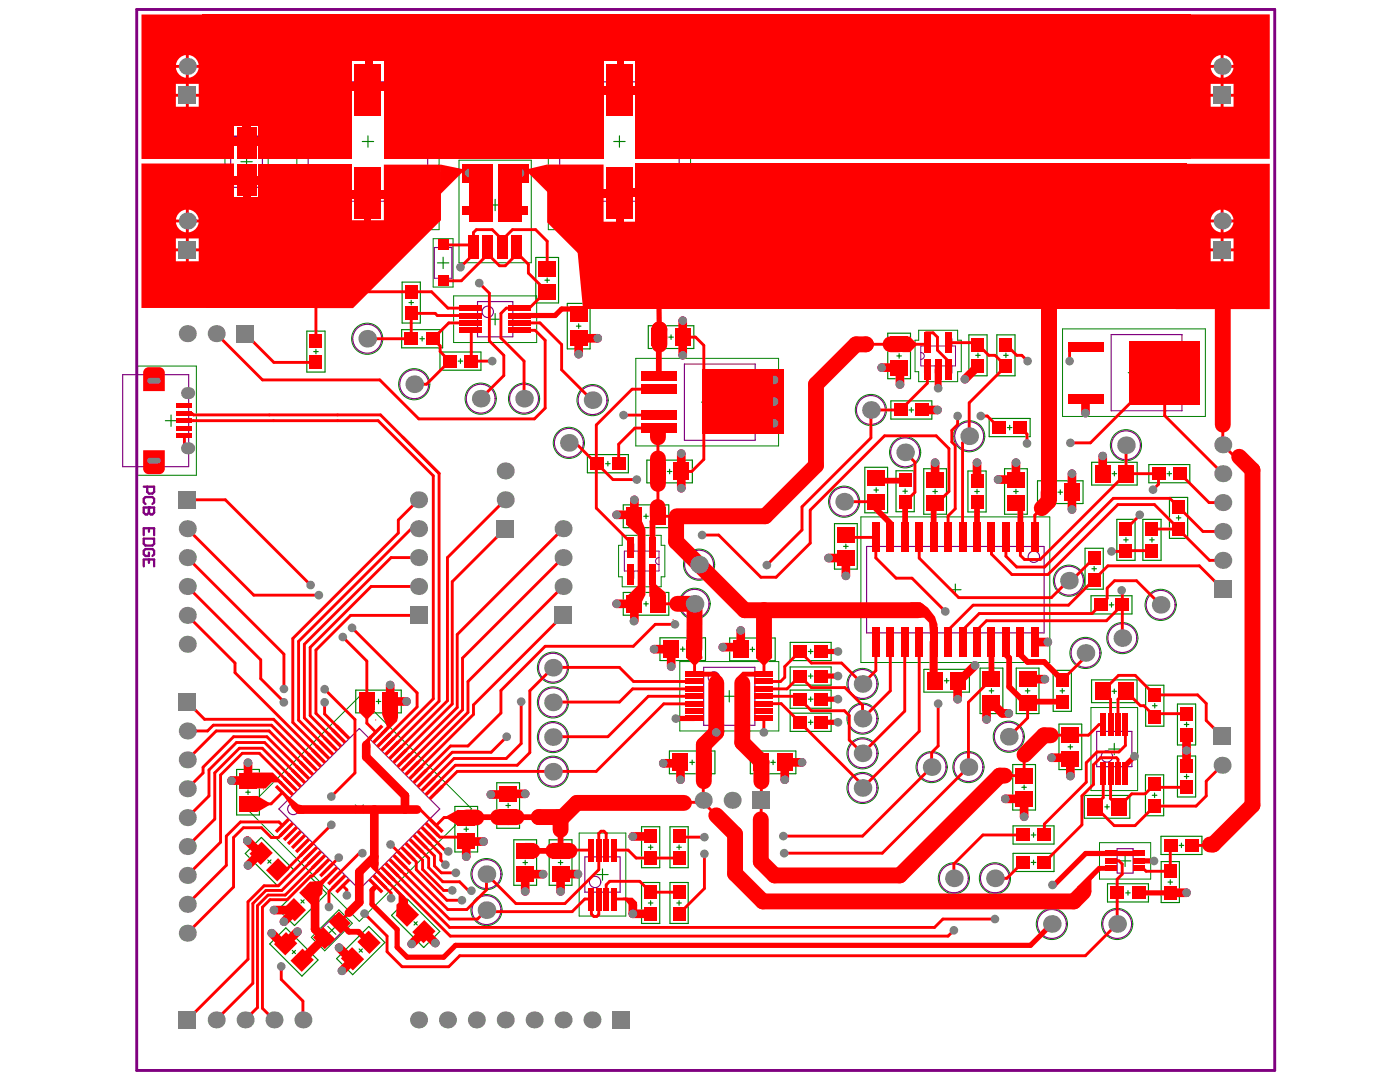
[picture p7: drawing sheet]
<svg xmlns="http://www.w3.org/2000/svg" width="279mm" height="216mm" viewBox="0 0 279 216" stroke-linecap="round" stroke-linejoin="round" font-family="sans-serif">
<g fill="none" stroke="#008000" stroke-width=".23">
<path d="M48.1 32.3h2.2M49.2 31.1v2.3M72.3 28.2h2.3M73.4 27.1v2.3M98.8 39.8v2.2M122.5 28.2h2.3M123.6 27.1v2.3M80.3 56.3h3.6v8.2h-3.6zM82.1 59.9v.9M87.3 52.5h2.3M88.4 51.3v2.3M97.7 40.9h2.3"/>
<path d="M106.9 51.4h4.6v9.1h-4.6zM108.7 55.9h1M109.2 55.5v.9M61.2 66.1h3.7v8.1h-3.7zM62.6 70.2h.9M63.1 69.7v.9M72.1 67.6h2.3M73.3 66.5v2.2M80.2 65.8h8.1v3.6h-8.1zM81.5 76.7h2.3M81.6 60.4h.9M82.7 75.5v2.3"/>
<path d="M83.8 67.6h.9M84.2 67.1v.9M87.8 70.2h8.2v3.7h-8.2zM91.4 72.1h.9M91.9 71.6v.9M94.8 79.6h2.3M95.9 78.4v2.3M97.7 63.7h2.3M98.8 62.6v2.2M103.5 79.6h2.2M104.6 78.4v2.3M113.2 60.5h4.6v9.1h-4.6z"/>
<path d="M115 65.1h.9M115.5 64.6v.9M117.1 79.8h2.3M118.3 78.7v2.3M129.4 65h9.1v4.5h-9.1zM133.5 67.3h.9M133.9 66.8v.9M141.1 79.1v2.3M177.2 66.5h4.5v9.1h-4.5zM177.8 80h8.2v3.6h-8.2zM179 71h.9M179.4 70.6v.9"/>
<path d="M193.4 66.8h3.6v8.2h-3.6zM194.7 70.9h.9M195.2 70.4v1M198.9 66.8h3.7v8.2h-3.7zM200.3 70.9h.9M200.8 70.4v1M225.2 74.4h2.2M226.3 73.2v2.3M33 83.9h2.3M34.1 82.8v2.3M112.4 88.4h2.3M113.5 87.2v2.3"/>
<path d="M117.2 90.7h8.2v3.6h-8.2zM120.9 92.5h.9M121.3 92.1v.9M129.1 91.8h9.1v4.5h-9.1zM133.2 94.1h.9M133.6 93.6v.9M140 80.2h2.3M168.5 99v2.2M172.6 93.2h4.5v9.1h-4.5zM172.7 81.8h2.2M173.8 80.7v2.2M174.4 97.8h.9"/>
<path d="M174.9 97.3v.9M178.8 93.9h3.7v8.2h-3.7zM179.5 90.3h2.3M180.2 98h.9M180.6 89.1v2.3M180.6 97.6v.9M181.4 81.8h.9M181.9 81.4v.9M184.3 93.5h4.6v9.1h-4.6zM186.2 98.1h.9M186.6 97.6v.9M192.3 87h2.3"/>
<path d="M193.2 94h3.6v8.2h-3.6zM193.4 85.9v2.3M194.5 98.1h.9M195 97.6v.9M197.4 83.5h8.2v3.6h-8.2zM200.5 93.5h4.5v9.1h-4.5zM201 85.3h1M201.5 84.9v.9M202.3 98.1h.9M202.8 97.6v.9M207.1 95.9h9v4.6h-9zM211.1 98.2h1"/>
<path d="M211.6 97.8v.9M217.9 92.2h9v4.6h-9zM221.9 94.5h1M222.4 94.1v.9M223.6 88.8h2.2M224.7 87.7v2.3M229.3 92.7h8.1v3.6h-8.1zM232.9 94.5h.9M233.4 94.1v.9M233.4 99.3h3.6v8.1h-3.6zM124.4 100.7h9.1v4.6h-9.1zM124.4 118.2h9.1v4.6h-9.1z"/>
<path d="M128.5 103h.9M128.9 102.6v.9M138.4 112.7h2.3M138.6 119.4v2.2M139.5 111.5v2.3M166.5 104.5h4.6v9.1h-4.6zM167.3 100.1h2.3M168.4 109h.9M168.8 108.6v.9M189.5 117.7h2.3M190.7 116.5v2.3M212.2 115.9h2.3"/>
<path d="M213.3 114.7v2.3M216.5 109.4h3.7v8.2h-3.7zM217.7 118.9h8.2v3.6h-8.2zM217.9 113.5h.9M218.4 113v.9M222.9 103.6h3.6v8.2h-3.6zM224.3 107.7h.9M224.7 107.3v.9M228.1 103.6h3.6v8.2h-3.6zM229.4 107.7h1M229.9 107.3v.9M231.6 119.6v2.2"/>
<path d="M234.8 103.3h.9M235.2 102.9v.9M71 137.7h9.1v4.5h-9.1zM75.1 140h.9M75.5 139.5v.9M109.2 133.2h2.3M110.4 132.1v2.3M110.4 139v2.3M128.5 120.5h.9M128.9 120v.9M131.7 127.3h9.1v4.5h-9.1zM135.8 129.5h.9"/>
<path d="M136.3 129.1v.9M137.5 120.5h2.3M144.4 138.9h2.3M145.5 137.8v2.3M145.6 127.3h9.1v4.5h-9.1zM149.7 129.6h.9M150.2 129.1v.9M157.7 128.2h8.2v3.6h-8.2zM157.7 133.1h8.2v3.6h-8.2zM157.7 137.7h8.2v3.6h-8.2zM161.3 139.5h.9M161.3 134.9h.9"/>
<path d="M161.3 130h.9M161.8 129.5v1M161.8 134.4v1M161.8 139.1v.9M171 136.5h2.3M172.1 135.3v2.3M184.4 133.6h9.1v4.5h-9.1zM188.5 135.8h.9M188.9 135.4v.9M195.6 133.3h4.5v9.1h-4.5zM197.4 137.9h.9M197.9 137.4v.9"/>
<path d="M202.8 133.3h4.6v9.1h-4.6zM204.6 137.9h.9M205.1 137.4v.9M210.2 133.8h3.6v8.1h-3.6zM211.5 137.9h1M212 137.4v.9M215.5 130.3h2.3M216.6 129.2v2.2M217.8 135.7h9.1v4.5h-9.1zM221.4 120.7h.9M221.8 120.2v.9M221.9 137.9h.9"/>
<path d="M222.4 137.5v.9M222.8 127.3h2.3M224 126.2v2.3M228.6 136.7h3.7v8.2h-3.7zM230.5 120.7h2.3M47.2 153.5h4.6v9.1h-4.6zM49 158.1h.9M49.5 157.6v.9M99.1 156.2h4.6v9.1h-4.6zM109.2 154h2.3M109.2 147.1h2.3M109.2 140.2h2.3"/>
<path d="M110.4 145.9v2.3M110.4 152.9v2.2M133.6 149.9h9.1v4.5h-9.1zM137.7 152.1h.9M138.1 151.7v.9M149.7 149.9h9.1v4.5h-9.1zM153.8 152.1h.9M154.3 151.7v.9M157.7 142.3h8.2v3.6h-8.2zM161.3 144.1h.9M161.8 143.7v.9M171 157.2h2.3"/>
<path d="M171 150.3h2.3M171 143.4h2.3M172.1 142.3v2.2M172.1 149.2v2.2M172.1 156.1v2.3M184.8 153.1h2.3M185.9 151.9v2.3M192.1 153.1h2.3M193.3 151.9v2.3M200.2 147h2.3M201.3 145.9v2.2M202.1 152.6h4.6v9h-4.6z"/>
<path d="M203.9 157.1h.9M204.4 156.6v.9M211.3 144.5h4.6v9.1h-4.6zM213.2 149h.9M213.6 148.6v.9M216.4 158.7h9.1v4.6h-9.1zM221.2 149.5h2.3M222.4 148.3v2.3M228.6 154.6h3.6v8.2h-3.6zM230 158.7h.9M230 140.8h.9M230.4 158.2v.9"/>
<path d="M230.5 140.4v.9M235 140.5h3.6v8.2h-3.6zM235 150.9h3.6v8.1h-3.6zM236.3 154.9h1M236.3 144.6h1M236.8 144.1v.9M236.8 154.5v.9M48.9 170.3l3.3-3.2 6.4 6.4-3.2 3.2zM53.4 171.6l.7 .6M54.1 171.6l-.7 .6M60.1 179.5l.6 .7M60.7 179.5l-.6 .7"/>
<path d="M70.9 160.6l1.6 1.6M72.5 160.6l-1.6 1.6M90.8 160.9h4.5v9.1h-4.5zM92.6 165.5h.9M93 165v.9M96 174.4h2.2M97.1 173.3v2.3M101 160.7h.9M101.4 160.3v.9M102.5 167.6h4.6v9h-4.6zM104.4 172.1h.9M104.8 171.7v.9"/>
<path d="M109.6 167.6h4.5v9h-4.5zM111.4 172.1h.9M111.9 171.7v.9M119.1 174.5h2.3M120.2 173.4v2.2M128 165h3.7v8.1h-3.7zM128 176.1h3.7v8.2h-3.7zM129.4 169.1h.9M129.8 168.6v.9M129.8 179.7v.9M133.7 165h3.6v8.1h-3.6zM133.7 176.1h3.6v8.2h-3.6z"/>
<path d="M135.1 169.1h.9M135.5 168.6v.9M135.5 179.7v.9M189.2 175.3h2.3M190.4 174.1v2.3M197.4 175.3h2.3M198.6 174.1v2.3M202.2 164.8h8.2v3.6h-8.2zM202.2 170.3h8.2v3.6h-8.2zM205.8 172.1h.9M205.8 166.6h.9M206.3 166.2v.9"/>
<path d="M206.3 171.6v.9M220.5 161h.9M220.9 160.5v1M221 176.3h8.2v3.7h-8.2zM223.4 171.8h2.3M224.5 170.6v2.3M224.7 178.2h.9M225.1 177.7v.9M231.7 166.9h8.2v3.6h-8.2zM231.7 171.9h3.7v8.2h-3.7zM233.1 176h.9M233.6 175.6v.9"/>
<path d="M235.3 168.7h.9M235.8 168.2v.9M53.8 188.4l3.2-3.3 6.5 6.5-3.2 3.2zM55.6 181.5l6.4-6.4 3.2 3.2-6.4 6.4zM58.3 189.6l.7 .7M59 189.6l-.7 .7M65.4 184.8l1.6 1.6M67 184.8l-1.6 1.6M67.2 191.3l6.4-6.4 3.2 3.2-6.4 6.4zM71.7 189.3l.6 .7M72.3 189.3l-.6 .7M78.1 182.6l3.2-3.2 6.5 6.5-3.2 3.2z"/>
<path d="M82.6 183.9l.7 .7M83.3 183.9l-.7 .7M96 181.6h2.2M97.1 180.5v2.2M129.4 180.2h.9M135.1 180.2h.9M208.8 184.4h2.3M209.9 183.2v2.3M221.8 184.4h2.3M223 183.2v2.3"/>
</g>
<g fill="none" stroke="#008000" stroke-width=".2">
<path d="M59.2 10.6h28.4v35.2h-28.4zM109.4 10.6h28.4v35.2h-28.4zM44.9 24.2h8.6v16.1h-8.6zM91.6 32h14.4v20.4h-14.4zM86.4 47.6h4v9.7h-4zM90.5 59h16.6v9.3h-16.6zM27.4 73h11.8v21.8h-11.8zM126.9 71.5h28.5v17.5h-28.5zM183.3 65.9h7.8v2h.7v6.3h-.7v2h-7.8v-2h-.7v-6.3h.7zM212.1 65.6h28.5v17.5h-28.5zM124.2 106.8h7.8v2h.7v6.3h-.7v2h-7.8v-2h-.8v-6.3h.8zM171.8 103.1h37.7v29.1h-37.7z"/>
<path d="M135.7 132h19.7v13.9h-19.7zM217.7 141.2h9.3v16.6h-9.3zM49.3 161.4l22.4-22.4 22.4 22.4-22.4 22.4zM115.6 166.2h9.3v16.6h-9.3zM219.4 168.1h10.2v7.3h-10.2zM62.1 187l5.5-5.5 2.7 2.7-5.5 5.5z"/>
<circle cx="73.3" cy="67.6" r="3.1"/>
<circle cx="82.7" cy="76.7" r="3.1"/>
<circle cx="95.9" cy="79.6" r="3.1"/>
<circle cx="104.6" cy="79.6" r="3.1"/>
<circle cx="118.3" cy="79.8" r="3.1"/>
<circle cx="113.5" cy="88.4" r="3.1"/>
<circle cx="173.8" cy="81.8" r="3.1"/>
<circle cx="180.6" cy="90.3" r="3.1"/>
<circle cx="193.4" cy="87" r="3.1"/>
<circle cx="224.7" cy="88.8" r="3.1"/>
<circle cx="139.5" cy="112.7" r="3.1"/>
<circle cx="168.5" cy="100.1" r="3.1"/>
<circle cx="213.3" cy="115.9" r="3.1"/>
<circle cx="110.4" cy="133.2" r="3.1"/>
<circle cx="138.6" cy="120.5" r="3.1"/>
<circle cx="172.1" cy="136.5" r="3.1"/>
<circle cx="216.6" cy="130.3" r="3.1"/>
<circle cx="224" cy="127.3" r="3.1"/>
<circle cx="231.6" cy="120.7" r="3.1"/>
<circle cx="110.4" cy="140.2" r="3.1"/>
<circle cx="110.4" cy="154" r="3.1"/>
<circle cx="110.4" cy="147.1" r="3.1"/>
<circle cx="172.1" cy="150.3" r="3.1"/>
<circle cx="172.1" cy="157.2" r="3.1"/>
<circle cx="172.1" cy="143.4" r="3.1"/>
<circle cx="185.9" cy="153.1" r="3.1"/>
<circle cx="193.3" cy="153.1" r="3.1"/>
<circle cx="201.3" cy="147" r="3.1"/>
<circle cx="97.1" cy="174.4" r="3.1"/>
<circle cx="190.4" cy="175.3" r="3.1"/>
<circle cx="198.6" cy="175.3" r="3.1"/>
<circle cx="97.1" cy="181.6" r="3.1"/>
<circle cx="209.9" cy="184.4" r="3.1"/>
<circle cx="223" cy="184.4" r="3.1"/>
</g>
<path d="M183.8 69h6.9v4h-6.9zM184.5 73v1.4h1.1v-1.4M184.5 69v-1.4h1.1v1.4M186.7 73v1.4h1.1v-1.4M188.8 73v1.4h1.2v-1.4M188.8 69v-1.4h1.2v1.4M124.6 110h6.9v3.9h-6.9zM125.3 110v-1.4h1.2v1.4M125.3 113.9v1.5h1.2v-1.5M127.5 110v-1.4h1.1v1.4M129.6 110v-1.4h1.2v1.4M129.6 113.9v1.5h1.2v-1.5" fill="none" stroke="#800080" stroke-width=".2"/>
<g fill="none" stroke="#800080" stroke-width=".23">
<path d="M61.5 16.3h23.9v19.2l-4.7 4.7h-14.6l-4.6-4.7zM111.7 16.3h23.8v19.2l-4.6 4.7h-14.6l-4.6-4.7zM46 27.2h6.4v10.2h-6.4zM86.7 49.4h3.5v6.1h-3.5zM24.5 74.8h13.2v18.3h-13.2zM95.3 60.2h7v7h-7zM136.6 72.6h14.1v15.2h-14.1zM221.8 66.8h14.1v15.2h-14.1zM172.9 109h35.5v17.3h-35.5zM140.4 133.1h10.3v11.6h-10.3zM218.9 145.9h7v7.1h-7zM55.6 161.4l16.1-16 16.1 16-16.1 16.1z"/>
<path d="M116.7 171h7.1v7h-7.1zM222.9 169.3h3.2v4.9h-3.2zM63.3 186.2l3.5-3.5 2.4 2.3-3.6 3.6z"/>
</g>
<path d="M46 27.2h6.4v1.3h-6.4z" fill-rule="evenodd" fill="#800080"/>
<path d="M183.8 70.3a.69 .69 0 0 1 .7 .7 .69 .69 0 0 1-.7 .7M131.5 111.3a.69 .69 0 0 0-.7 .7 .69 .69 0 0 0 .7 .6" fill="none" stroke="#800080" stroke-width=".2"/>
<g fill="none" stroke="#800080" stroke-width=".23">
<path d="M27.4 70.3v27.3"/>
<circle cx="73.3" cy="67.6" r="2.88"/>
<circle cx="82.7" cy="76.7" r="2.88"/>
<circle cx="95.9" cy="79.6" r="2.88"/>
<circle cx="97.3" cy="62.2" r="1.14"/>
<circle cx="104.6" cy="79.6" r="2.88"/>
<circle cx="118.3" cy="79.8" r="2.88"/>
<circle cx="113.5" cy="88.4" r="2.88"/>
<circle cx="173.8" cy="81.8" r="2.88"/>
<circle cx="180.6" cy="90.3" r="2.88"/>
<circle cx="193.4" cy="87" r="2.88"/>
<circle cx="224.7" cy="88.8" r="2.88"/>
<circle cx="139.5" cy="112.7" r="2.88"/>
<circle cx="168.5" cy="100.1" r="2.88"/>
<circle cx="206.3" cy="111.1" r="1.14"/>
<circle cx="213.3" cy="115.9" r="2.88"/>
<circle cx="110.4" cy="133.2" r="2.88"/>
<circle cx="138.6" cy="120.5" r="2.88"/>
<circle cx="142.5" cy="135.2" r="1.14"/>
<circle cx="172.1" cy="136.5" r="2.88"/>
<circle cx="216.6" cy="130.3" r="2.88"/>
<circle cx="224" cy="127.3" r="2.88"/>
<circle cx="231.6" cy="120.7" r="2.88"/>
<circle cx="110.4" cy="140.2" r="2.88"/>
<circle cx="110.4" cy="154" r="2.88"/>
<circle cx="110.4" cy="147.1" r="2.88"/>
<circle cx="172.1" cy="150.3" r="2.88"/>
<circle cx="172.1" cy="143.4" r="2.88"/>
<circle cx="172.1" cy="157.2" r="2.88"/>
<circle cx="185.9" cy="153.1" r="2.88"/>
<circle cx="193.3" cy="153.1" r="2.88"/>
<circle cx="201.3" cy="147" r="2.88"/>
<circle cx="220.9" cy="150.9" r="1.14"/>
<circle cx="58.5" cy="161.4" r="1.14"/>
<circle cx="97.1" cy="174.4" r="2.88"/>
<circle cx="118.8" cy="176" r="1.14"/>
<circle cx="190.4" cy="175.3" r="2.88"/>
<circle cx="198.6" cy="175.3" r="2.88"/>
<circle cx="97.1" cy="181.6" r="2.88"/>
<circle cx="209.9" cy="184.4" r="2.88"/>
<circle cx="223" cy="184.4" r="2.88"/>
</g>
<path d="M27.3 1.9h227.1v211.7h-227.1z" fill="none" stroke="#800080" stroke-width=".58"/>
<path d="M28.7 97.1h2.1v1l-.4 .4h-.7l-.3-.4v-1M29 100.6l-.3-.4v-.7l.3-.3h1.4l.4 .3v.7l-.4 .4M29.7 101.3v1l-.3 .3h-.4l-.3-.3v-1h2.1" fill="none" stroke="#800080" stroke-width=".46"/>
<circle cx="29.7" cy="101.3" r=".23" fill="#800080"/>
<path d="M28.7 106.8v-1.4h2.1v1.4M28.7 107.5h2.1v1l-.4 .4h-1.4l-.3-.4zM28.7 113v-1.4h2.1v1.4M29.7 101.3v1l.4 .3h.3l.4-.3v-1M29.7 105.4v.7M29.7 110.2v.7h-.7l-.3-.3v-.7l.3-.3h1.4l.4 .3v.7l-.4 .3M29.7 111.6v.7" fill="none" stroke="#800080" stroke-width=".46"/>
<g fill="#f00">
<path d="M103.1 32.8h2.4v3.8h-2.4z"/>
<path d="M56.7 158.9h1l1.8 1.6 .7 .2 .5 1.7h-1.3l-1.1-1.1z"/>
<path d="M61.9 175.9l2-.1 1.2-1 .3 .6-1 1.2-.1 1.7-.8 .8-2.4-2.4z"/>
<path d="M71.6 140.4l3.2 1v.7l-1.4 1.3h-.4l-1.4-1.3z"/>
<path d="M72.5 148.2l1.3-1.4 .6 .4-.6 .7 .1 1.2-.1 .3-1.3 .1z"/>
<path d="M76.3 141l.6-.6h2.5v2.7l-.2 .8-1.9 2-1.4 .5 1.3-1.5-.9-2.3z"/>
<path d="M103.3 41.2h2.2v1.7h-2.2z"/>
<path d="M73.8 171.7h.8l.3-.2 .6 .5v1.5l.3 .4-.5 .4-.9-.8-.6-.7z"/>
<path d="M88.6 163.1l2.8-1.5 .8 .1-.4 .4v2.6h-.5l-2-1.3z"/>
<path d="M92.2 32.8h2.3v3.8h-2.3z"/>
<path d="M147.2 135l1-1h4l.3 1z"/>
<path d="M139.9 134h3l1.3 1.2h-2l-.2-.2h-2.3z"/>
<path d="M150.9 130.9l3.2-.4v.8l-1.4 1.4h-.5l-1.3-1.3z"/>
<path d="M50.3 158.8h1.1l2.2 1.4 .1 .5-2.2 1.3h-1z"/>
<path d="M50.4 154.2h4.1l1.9 1.9-.7 .2-.2-.2h-1.3l-1.2 1.2h-2.6z"/>
<path d="M78.6 176.8l2.8 2.7v2.1l-1.1 1.2h-1.2v-2.3l.4-.4v-1.5l-.9-1z"/>
<path d="M92.2 41.2h2.3v1.7h-2.3z"/>
<path d="M124.3 179.1h1.9l.9 .9v.8l-1.6-.3z"/>
<path d="M129.6 114.7l1.3-.6v2.5l2 1.7v1.8l-3.3-1.1z"/>
<path d="M180.6 121.3l1.2-1.1h1.9a6 6 0 0 1 3.4 6.4h-1.5l-.2-2.4-1-.9h-1.9z"/>
<path d="M179.9 67.2h1.6l1.4 1.3v.5l-1.3 1.3h-1.5z"/>
<path d="M216.1 176.6l1.8-1.7 .5 .1-.6 .5v2.5h-1.6v-1.2z"/>
<path d="M214.9 177l4.3-4.2h2.8l-.3 1h-2.1l-3.9 3.9z"/>
<path d="M28.6 89.8h4.3v3.7a1.08 1.08 0 0 1-1.1 1.1h-2.1a1.08 1.08 0 0 1-1.1-1.1z"/>
<path d="M28.7 73.8l.8-.5h2.3a1.08 1.08 0 0 1 1.1 1.1v3.6h-4.3v-3.8z"/>
<path d="M88 32.9l4.2 .8 .4 .4-5 5v2.7z"/>
<path d="M105.5 33.7l3.7-.9 2 7.4-5.7-5.7z"/>
<path d="M125.2 102.4l3 1.7 .6 1.5v13.1l-1.5 3.1-2.2-1v-1.8l2.2-2.1v-10.1l-2.3-2.1z"/>
<path d="M137 130.9l3.2 .1v.4l-1.3 1.3h-.6l-1.3-1.4z"/>
<path d="M63.1 43.9h13.5v-11h11.4v11l-17.5 17.6h-7.4z"/>
<path d="M115.3 50.1l12.4 11.6h-11.3z"/>
<path d="M118.1 44.2h22.5v17.5h-14.1l-8.4-8.4z"/>
<path d="M109.2 32.8h11.3v22.8l-11.3-11.2z"/>
<path d="M234.7 32.7h18.7v29h-18.7zM244.2 41.8v2h2a2.21 2.21 0 0 0-2-2zM242.3 42.5l-.4 .4-.3 .9h2v-2l-.9 .3zM244.2 44.4v2a2.21 2.21 0 0 0 2-2zM241.6 44.4a2.21 2.21 0 0 0 2 2v-2zM244.2 47.6v2h2v-2zM241.6 47.6v2h2v-2zM244.2 50.1v2h2v-2zM241.6 50.1v2h2v-2z"/>
<path d="M234.7 2.9h18.7v28.8h-18.7zM244.2 11v2h2a2.21 2.21 0 0 0-2-2zM242.3 11.6l-.4 .5-.3 .9h2v-2l-.9 .3zM244.2 13.5v2a2.21 2.21 0 0 0 2-2zM241.6 13.5a2.21 2.21 0 0 0 2 2v-2zM244.2 16.7v2h2v-2zM241.6 16.7v2h2v-2zM244.2 19.3v2h2v-2zM241.6 19.3v2h2v-2z"/>
<path d="M28.2 32.6h18.5v7.1h.3v21.8h-18.8zM37.7 41.8v2h1.9a2.21 2.21 0 0 0-1.9-2zM35.8 42.5l-.4 .4-.3 .9h2v-2l-.9 .3zM37.7 44.4v2a2.21 2.21 0 0 0 1.9-2zM35.1 44.4a2.21 2.21 0 0 0 2 2v-2zM37.7 47.6v2h2v-2zM35.1 47.6v2h2v-2zM37.7 50.1v2h2v-2zM35.1 50.1v2h2v-2z"/>
<path d="M28.2 2.9h18.8v21.9h-.3v6.9h-18.5zM37.7 11v2h1.9a2.21 2.21 0 0 0-1.9-2zM35.8 11.6l-.4 .5-.3 .9h2v-2l-.9 .3zM37.7 13.5v2a2.21 2.21 0 0 0 1.9-2zM35.1 13.5a2.21 2.21 0 0 0 2 2v-2zM37.7 16.7v2h2v-2zM35.1 16.7v2h2v-2zM37.7 19.3v2h2v-2zM35.1 19.3v2h2v-2z"/>
</g>
<path d="M36.8 88.7l.7 .7M40.5 153.1v1.1M52.7 176.7h2.9M54.1 167.1h1.5M68.4 176.7l.8 .9v1.1" fill="none" stroke="#f00" stroke-width=".58"/>
<path d="M49.4 167.8h.1M58.7 181.6l.1 .2M62.9 185.4l1.8 1.8" fill="none" stroke="#f00" stroke-width="1.7"/>
<circle cx="67.6" cy="171.1" r=".29" fill="#f00"/>
<path d="M71.5 185.9l2.1 2.1" fill="none" stroke="#f00" stroke-width="1.2"/>
<path d="M73.1 148.6v2.4" fill="none" stroke="#f00" stroke-width="1.7"/>
<path d="M75.8 175.9l2.3 2.3v1M77.9 168.5h.1M80.5 181l.8 .8" fill="none" stroke="#f00" stroke-width=".58"/>
<circle cx="80.7" cy="174.5" r=".29" fill="#f00"/>
<g fill="none" stroke="#f00" stroke-width=".58">
<path d="M63.1 54.8v13.2M68.2 58.2h17.9l3.3 3.3h4.5M88.4 48.9h5.7l.4 .4M95.6 56.5l2.1 2v9.5l2.8 2.9v4l-4.6 4.7M100.3 47.8l-2.1-2h-3.1l-.6 .6v4.3l-2.6 2.6M100.3 47.8v1.5M100.3 47.8l2-2h4.6l2.3 2.3v5.5M103.1 50.4l2.4 2.3v1.8l3.7 3.7h-.3l-3.3 3.3h-4.6l-1 1v4.9l4.6 4.7v7.5M103.1 49.3v1.4l-2.3 2.3h-1.1l-2.3-2.3-5.3 5.3h-3.7M48.9 66.6l5.8 5.7h8.4M93.9 63h-6.6l-.4-.5h-4.8v5.1h-8.8M93.9 65.9l.2 .1v6.1h4.1"/>
<path d="M93.9 64.4h-4.3l-3.2 3.2 1.4 1.4v1.2l1.9 1.9-4.6 4.6h-2.4M103.7 65.9h3.1l2 2v13.5l-2.1 2.2h-23.1l-7.8-7.8h-23.4l-9.3-9.2M103.7 64.4h4.1l4.3 4.3v5.1l5.9 5.9h.4M131.5 77.7h-5.3l-7.2 7.1v16.6l6.9 6.9v1M136.3 67.3h2.5l1.7 1.6v6M173.8 68.7h3.9M184.8 66.4h1.4l.9 .9v2.6l2.3 2.3v1.5M185.1 73.7v2.8l-5.4 5.3h-5.9v5.6l-13.7 13.7v4.7l-7.1 7M185.1 68.4l-.4 .3h-5.3M189.4 68.4h5.4l2.5 2.5h1.3l2.2 2.2-7.4 7.3v6.6l-1.3 1.4v18.8M200.8 68.7l2.1 2.2h1l1.2 1.2M216.7 69.2h-2.7l-.5 .6v2.3"/>
<path d="M231.6 74.4l-14 14h-4M232.4 74.4v8.5l11.6 11.6M36.8 86.9v1.8M36.8 82.5h1.5l.3 .3h37.3l11.7 11.7v45.4l-9.4 9.4M36.8 83.9h38.7l11 11v44.5l-9.1 9.1M37.4 99.7h7.6l17 17M83.5 99.7l-4 4.1v2.6l-21.1 21v16.7l6 6M100.8 99.7l-11.5 11.6v28.5l-10.3 10.3M113.5 88.4h1.4l4.1 4.1M119.2 92.5l3.1 3.2h4.8M124.4 82.8h7.1M131.3 85.4h-4.6l-3.2 3.2v3.9"/>
<path d="M131.3 87.3v4.2M131.3 96.6v4.5M145.5 81.3l-5 5.1v5.3l-2.5 2.4h-2M180.6 90.3l2 1.9v6l-2 2M191.1 83v1.7l-1.1 1.2v2.3l.6 .7v12.6l-1.4 1.4v4.3M195.7 83h1.3l2.3 2.3M202.8 92.3h.1M203.7 85.3l1.3 1.3v1.9M224.7 88.8v.1M224.7 94.5l-17.1 17.1h-3.1l-.9-.8v-3.6M224.7 94.5h6.5v2.1l-1.1 1.1M224.7 88.9v5.6"/>
<path d="M235.5 94.5l5.8 5.8h2.7M244 84.7v4.1l2.4 2.3h.9M37.4 117l14.6 14.7v3.7l4.7 4.7M37.4 111.3l19.3 19.2v7M37.4 105.5l13.2 13.3h13M82.8 104.8l-23.2 23.2v15.7l5.6 5.6M83.5 117h-9.4l-12.2 12.2v13.6l4.9 4.9M83.5 111.3h-5.4l-17.4 17.3v14.6l5.3 5.3M100.8 105.5l-10.5 10.6v24.4l-10.5 10.4M112.4 105.5l-21.2 21.1v14.6l-10.6 10.5M112.4 111.3l-20.1 20v10.3l-10.9 10.9M112.4 117l-19 19v6.1l-11.2 11.2"/>
<path d="M126.3 102.7l.3 .3M131.3 103h3.7M168.8 106.7l.5 .5h5.5v4.1l4 4.1h3.2l6.7 6.6M170.1 100.1h4.8M176.2 100.2l-1.3 1.4M177.7 104.4v2.8M180.6 104.6v2.6M183.4 107.2v4.2l7.9 7.9h18.5l3.7-3.7h.6l4.3-4.3M186.3 100.7l.3-.3h.4l2.4-2.3v-8.6l-2.6-2.5h-10.3l-14.8 14.8v6.6l-6.8 6.8h-3l-8.5-8.4h-3.3M200.8 104.7v6.3l2.1 2.1h5.6l13.7-13.7h11.3l6.6 6.6h3.9M202.8 100.4l.8 .9M207.9 101.4l-1.4 1.4v4.4"/>
<path d="M213.5 116.2v.2M223.8 117.8l.2 .1v9.4M227.5 102.7l-2.8 2.9M229.9 109.9l-8.1 .1M229.9 105.6h5.2M235.1 105.6l6.3 6.2h2.6M235.1 105.6l-4.7-4.9h-7.3l-14 13.9h-7.2l-4-4v-3.4M244 117.6l-4.6-4.7h-18.3l-7.9 7.9h-19l-5 4.9v2.4M37.4 122.8l9.5 9.5v1.9l16.7 16.7M64.8 137.5l6 6.1v10.6l-4.7 4.7M68.4 127.1l4.8 4.8v12.4l1.8 1.8M70.3 125.3l12.9 13v2.8l-6.6 6.6"/>
<path d="M83.5 122.8h-13.5l-6.9 6.9v12.6l4.5 4.6M112.4 122.8l-17.9 17.9v1.9l-11.5 11.5M126.6 123.8l-.1 .1M131.3 120.5h3.9M134.7 124.6h-3.9l-4.4 4.4h-17.6l-8.8 8.8v4.5l-6.6 6.6h-3.5l-3.9 3.9M138.6 129.5v5M138.6 137.5h-12.3l-2.7 2.6-13.2 .1M138.6 136h-12.2l-2.8-2.8h-13.2l-4.7 4.6v12.4l-2.5 2.5h-12.3l-4.7 4.6M138.6 138.9h-9.2l-8.1 8.1-10.9 .1M152.5 129.1v5.4M152.5 129.1h.1M174.8 128.1v5.7l-2.7 2.7-4.1-4.2h-6.1l-2.3-2.3-3 3v2.1l-.8 .9h-3.3"/>
<path d="M177.7 128.1v9.8l-5.6 5.5v-2.7l-3.5-3.5h-6.7l-2.3-2.3-2.5 2.6h-4.6M180.6 128.1v13.8l-8.5 8.4-2.6-2.6v-4.9l-1-1h-6.6l-2.9-2.9h-6.5M183.4 127.5v18.4l-11.3 11.3v-.6l-16.2-16.2h-3.4M186.3 127.5v.6M191.3 135.8h.2M197.9 135.5l-4.6 4.6v13l-17.2 17.1h-19.6M200.8 128.1v2.5M203.6 128.1v2.5M216.6 130.3v.8l-4.6 4.6M224 120.7l-3.2 3.2h-23.9l-1.9 1.8v1.8M231.6 120.7l-4.8-4.8h-4.4l-1.4 1.4v2.1l-3.1 3h-22.5l-3.3 3.3v1.8M37.4 145.9h4l1.2-1.2h11.6l7.8 7.8"/>
<path d="M37.4 151.6l5.7-5.7h10.6l7.5 7.4M37.4 140.1l3.4 3.4h13.8l8.2 8.2M40.5 153.1l6.1-6.1h6.7l7.1 7.1M40.5 154.2l-3.1 3.2M56.4 158.1l-2.3 2.3h-4.6M58 156.5l-6.2-6.2h-3.4l-4.4 4.3v13.5l-6.6 6.6M58.8 155.7l-6.4-6.4h-4.6l-4.9 4.9v9.2l-5.5 5.5M59.6 154.9l-6.8-6.7h-5.6l-5.5 5.4v5.2l-4.3 4.3M64.8 140.1v2.4l3.6 3.6M86 152.8h.1M86 152.8l-2.2 2.1M101.1 147l-3.1 3.1h-7.7l-5.7 5.6"/>
<path d="M104 140v8.4l-3 3h-10.4l-5.2 5.1M138.6 140.4h-6.1l-13.5 13.5h-27.8l-4.2 4.2M140.4 154.4v5.3M152 155.9l-.2 7.6M152.4 143.4v2.7M172.4 150.1v.5M187.2 140.4v8.5l-1.3 1.3v2.9l-13.8 13.7h-15.8M204.5 150.6l-.1 4.2h-3.9M205.3 140l-.2 .2v3.1l-3.8 3.7M220.2 144.6h-.9l-2.1 2.1h-7.5M220.2 154.3v4.9l-1.9 1.8M221.6 154.3v5.1l1.7 1.6 2.6-2.6h2.7l1.8-1.9 .6 .6h5.8"/>
<path d="M221.6 144.6v-5.1l-1.5-1.6 3.1-3.1h3.4l3.9 3.9h8.5l1.7 1.7v3.4l3.2 3.1M223.1 154.3v-2.8l-.3-.3h-3.2l-1.4 1.4v3.9l-2.3 2.3v5.8l-7.5 7.5M224.6 144.6v4.2l-1.3 1.2h-4.4l-2.1 2.2v3.9l-8.4 8.3v2.2M236.8 142.4h-5.8l-.5 .6-2.2-2.2h-.7l-2.9-2.9-1.6 1.6v5.1M243.9 152.7l-3.2 3.2v2.9l-2 2h-8.3l-3.9 3.9h-4.1l-3.8-3.7M52.7 176.7l-3.2 3.2v11.5l-12.1 12.1M54.1 167.1l-1.9-1.9h-3.6l-2 1.9v9.9l-9.2 9.2M56.4 164.7l-.7-.7h-7.7l-2.8 2.8v5.9l-7.8 7.7M57.2 165.5l-1.6 1.6M62 170.3l-6.4 6.4M62.8 171.1l-6.6 6.6h-3.1l-2.6 2.6v15.9l-7.4 7.3M63.6 171.9l-6.7 6.7h-3.4l-2.1 2.1v20.3l-2.5 2.5"/>
<path d="M64.4 172.7l-2.1 2.1h-.3l-4.7 4.7h-3.4l-1.5 1.5v20.2l2.3 2.3M66.1 164.6l-8.9 9h-1.8M67.6 175.9l-2 2v3.1M67.6 171.1l-2.4 2.4M72.3 170.2h-.6l-4.9 4.9M76.6 175.1l3.9 3.9v2M77.4 174.3l12.5 12.5h99.3l1.2-1.2M78 168.5l2.6 2.6M78.2 173.5l11.5 11.6h96.8l1.7-1.7h10.4M79 172.7l10.7 10.7h5.6l1.8-1.8 .3 .3h16.8l2.5-2.5h1.3v3l.5 .5h.6l.4-.4v-3.1M81.4 170.3l1.7 1.7v1.5l6.1 6.1h3M81.5 173.7h.1"/>
<path d="M82.2 169.5l2.1 2.1v1.9l4.2 4.2h1.8M83 168.7l2.5 2.5v1.9l2.9 2.8h3.3l1.8 1.8h.6M83.2 161.5h.7l3.1 3.2 1.6-1.6h4.4M83.8 167.9l2.9 2.9v2l1.4 1.4h2.9M84.6 167.1l3.4 3.4v1.1l.9 .9M85.4 166.3l3.6 3.6h.5M86.2 165.5l1.6 1.5h4.5l.7 .8M106.9 163.1h.6M113.8 169.6h4.2M121 169.6v-3.3l-.5-.4h-.5l-.5 .4v7.2l-6.8 6.8h-9.7l-5.9-5.9v3.2l-3.9 3.9h-3.8l-9.6-9.6M122.5 169.6h2.9l1.6 1.6h8.5M122.5 179.4h2.7"/>
<path d="M135.5 166.9l.2 .1h4.9M135.9 178h-6.1l-2.1-2.1h-6l-.7 .7v2.8M136.5 160.1h3.9l2.5 2.6M140.6 170.4v6.9l-5.1 5M204.1 166.6h-7.9l-5.8 5.8v2.9M204.1 172.1l-3.2 3.2h-2.3M208.3 171.9h.3M221.8 171.8h1.5l.7 .6v2l-1 1v2M223 178.2v6.2l-6.4 6.3h-124.8l-2.2 2.2h-9.4l-3-3v-3.1l-4.5-4.5M233.6 168.7v5.2h-4.9l-.6-.6h-.8M241.5 168.5l-.2 .2h-3.4M56.1 192.8v2.6l4.4 4.4v3.7"/>
<path d="M69.6 182.1l-1.8 2"/>
</g>
<g fill="none" stroke="#f00" stroke-width="1.2">
<path d="M115.5 67.4l.1 .1M131.5 68.9v6.2M175.6 95.9h5.6M131.3 103l-1.1 1.1v5.2M131.3 101.1v.1M174.9 101.6l2.8 2.8M180.6 100.2v4.4M186.3 100.7v6.5M195 100.2v7M203.6 101.3v5.9M197.9 128.1v7.4M200.8 130.6l.6 .7v5.8l3.1 3.1h.6"/>
<path d="M203.6 130.6l1.5 1.5h3.3l3.6 3.6M205.3 140h6.7M99.4 163.1h-4.3M103.1 163.1h3.8M106.3 169.8h4.1M111.9 165.6v4M67.8 184.1l1.8 1.8h1.9"/>
</g>
<g fill="none" stroke="#f00" stroke-width="1.7">
<path d="M115.5 67.4v3.3M115.6 67.5h3.7M136.3 64v6.9M176 73.4h3.4l.2 .1v3.2M195.2 73.1l-2.6 2.6M216.6 79.6v2.8M126.6 99.7v3.3M136 90.5v6.9M184 81.8h3.1M186.6 92.3v3.4M195 92.3v3.6M202.8 92.3v3.4h-3.6"/>
<path d="M213.9 94.5v7.2M220.1 91v3.5M123 102.7h3.3M165.3 111.3h3.5v3.6M77.9 136.7v3.3h3.2M123 120.5h3.6v3.3M130.5 129.5l3.4 .1v3.4M147.8 125.8v3.3h-3.6M191.3 135.8l-.2 .2v3.5M194.6 132.8l-3.1 3M205.1 135.5h3.4M207 128.1h2.1"/>
<path d="M49.5 152.2v3.5l-3.3 .1M73.1 151l7.7 7.8v2.7M104.8 158.4l-6.8 .1M132.4 152.3h3.2M135.8 152.5v3.1M160.1 152.1h-3.5v3.5M200.6 159.4h3.8v3.6M201.3 142.3h-1.3l-2.1-2.1-1 1v2.3M209.9 151.2h3.6M213.6 151.4v3.4M236.8 146.7v6.1M49.4 167.8l2.5 2.5-2.4 2.4"/>
<path d="M59.8 161.5h23.4M62 178.2l.9 .9v6.3M74.7 172.4v-1.4l-3 3v6l-2.1 2.1M74.7 161.5v9.1M96.5 167.9h-3.3l-.2-.1v3.1M108.4 174.4h-3.6v3.5M115.3 174.4h-3.4v3.5M129.8 166.9h-3.5M236.8 178.1l-3.2 .1M54.7 181.6h4M58.8 181.8l-2.1 2.1M59.4 185.9l-2.4 2.4h-.7l-2.1-2.1"/>
<path d="M64.7 187.2l-4.4 4.4M67.7 189.1l2.6 2.6-2.1 2M86.9 188.2l-2.3-2.3-2.5 2.4M126.3 180.5v1.8h3.5"/>
</g>
<g fill="none" stroke="#f00" stroke-width="1">
<path d="M115 61.7h-2.9l-1.3 1.3h-7.1M131.5 61.7l.1 4M216.7 79.5l-.1 .1M206.5 107.2h.1M163.9 139.5h3.3M163.9 134.9h3.3M163.9 130h3.3M134.9 143.4h3.7M163.9 144.1h3.3M204.4 159.4h.1M213.5 151.2l.1 .2M226.4 150.9l-1.8 1.8v1.6"/>
<path d="M74.9 177l-.7 .6v2.8l5.1 5.1v3.5l2 2h7.2l2.4-2.4h114.8l4.2-4.2M227.3 177.4l.7 .8M227.3 178.2h6.3M227.3 170.3h-10.6l-6.3 6.3h-.4M227.3 171.8h3M230.3 171.8h.1"/>
</g>
<g fill="none" stroke="#f00" stroke-width="3.2">
<path d="M244 56.8v27.9M131.6 65.7v3.1M172.8 68.7h-2l-8 8v16.2l-10.1 10.1h-17.7M172.8 68.7h.1M177.7 68.7h1.7M131.3 86.2v1.1M131.3 91.5v5.1M209.3 98.2v1.8l-1.4 1.4M247.3 91.1l2.7 2.7v66.9l-7.9 7.8h-.6M131.3 101.2v1.8M134.9 103.8v4.3l13.7 13.7h34.6M135.2 120.5h3.4v9"/>
<path d="M142.9 136.3v9.8l-2.4 2.5v7.3M148.1 136.3v11.9l3.9 3.8v3.9M152.5 121.8v7.3M140.5 154.4h-.1M200.5 154.8h-1l-19.9 19.9h-25l-2.8-2.8v-8.4M209.7 146.7h-1.4l-3.8 3.9M93 163.1h2.1M99.4 163.1h3.7M104.8 169.8h1.5M107.5 163h3.9l.5 .5M107.5 163v.1M110.4 169.8h3.2"/>
<path d="M111.9 163.5v2.1M136.5 160.2h-21.4l-3.2 3.3M142.9 162.7l3.8 3.7v7.9l5.5 5.6h62.1l1.9-1.9"/>
</g>
<path d="M187.2 73.7v3.8" fill="none" stroke="#f00" stroke-width="1.4"/>
<path d="M186.3 128.1v7.7" fill="none" stroke="#f00" stroke-width="1.6"/>
<g fill="#f00">
<path d="M48.6 38.6h1.5v1.7h-1.5z" fill-rule="evenodd"/>
<path d="M48.3 24.5h1.8v1.7h-1.8z" fill-rule="evenodd"/>
<path d="M72.7 42.9h1.4v1.8h-1.4z" fill-rule="evenodd"/>
<path d="M72.9 11.5h1.4v1.7h-1.4z" fill-rule="evenodd"/>
<path d="M75.7 38h2.6v1.8h-2.6z" fill-rule="evenodd"/>
<path d="M75.7 16.4h2.6v1.7h-2.6z" fill-rule="evenodd"/>
<path d="M123 43.2h1.5v1.8h-1.5z" fill-rule="evenodd"/>
<path d="M123 11.5h1.4v1.7h-1.4z" fill-rule="evenodd"/>
<path d="M125.6 17.1h2.6v1.7h-2.6z" fill-rule="evenodd"/>
<path d="M69.1 38h2.6v1.8h-2.6z" fill-rule="evenodd"/>
<path d="M68.9 16.4h2.6v1.7h-2.6z" fill-rule="evenodd"/>
<path d="M119.3 37.7h2.6v1.8h-2.6z" fill-rule="evenodd"/>
<path d="M125.4 37.6h2.5v1.8h-2.5z" fill-rule="evenodd"/>
<path d="M45.2 35.2h2.6v1.7h-2.6z" fill-rule="evenodd"/>
<path d="M50.4 35.2h2.6v1.7h-2.6z" fill-rule="evenodd"/>
<path d="M50.1 27.4h2.6v1.7h-2.6z" fill-rule="evenodd"/>
<path d="M45.5 27.4h2.6v1.7h-2.6z" fill-rule="evenodd"/>
<path d="M119.9 17.1h2.6v1.7h-2.6z" fill-rule="evenodd"/>
<path d="M207.7 58.2h3.2v40.7h-3.2z" fill-rule="evenodd"/>
<path d="M64.2 2.9h18.8v9.2h-18.8z" fill-rule="evenodd"/>
<path d="M115.8 2.9h15.6v9.2h-15.6z" fill-rule="evenodd"/>
<path d="M41.1 39.5h18.8v22h-18.8z" fill-rule="evenodd"/>
<path d="M51.5 32.9h18.8v28.6h-18.8z" fill-rule="evenodd"/>
<path d="M126.8 32.7h13.8v29h-13.8z" fill-rule="evenodd"/>
<path d="M51.5 2.9h18.8v28.8h-18.8z" fill-rule="evenodd"/>
<path d="M40.3 2.9h18.7v22.2h-18.7z" fill-rule="evenodd"/>
<path d="M140.1 73.8h16.2v12.8h-16.2z" fill-rule="evenodd"/>
<path d="M148.7 2.9h15.6v28.8h-15.6z" fill-rule="evenodd"/>
<path d="M126.8 2.9h24.8v28.8h-24.8z" fill-rule="evenodd"/>
<path d="M134.6 32.7h102.3v29h-102.3z" fill-rule="evenodd"/>
<path d="M157.9 2.9h79.7v28.8h-79.7z" fill-rule="evenodd"/>
<path d="M76.6 2.9h43.8v28.8h-43.8z" fill-rule="evenodd"/>
</g>
<g fill="#808080">
<circle cx="70.3" cy="125.3" r=".87"/>
<circle cx="68.4" cy="127.1" r=".87"/>
<circle cx="62" cy="116.7" r=".87"/>
<circle cx="63.6" cy="118.8" r=".87"/>
<circle cx="81.1" cy="140" r=".87"/>
<circle cx="56.6" cy="140.1" r=".87"/>
<circle cx="64.8" cy="140.1" r=".87"/>
<circle cx="67.7" cy="189.1" r=".87"/>
<circle cx="68.2" cy="193.7" r=".87"/>
<circle cx="56.7" cy="137.5" r=".87"/>
<circle cx="64.8" cy="137.5" r=".87"/>
<circle cx="233.8" cy="78.7" r=".87"/>
<circle cx="233.8" cy="70.1" r=".87"/>
<circle cx="233.8" cy="74.4" r=".87"/>
<circle cx="237.6" cy="78.7" r=".87"/>
<circle cx="237.6" cy="70" r=".87"/>
<circle cx="237.6" cy="74.4" r=".87"/>
<circle cx="149.6" cy="84.4" r=".87"/>
<circle cx="149.6" cy="75.8" r=".87"/>
<circle cx="149.6" cy="80.1" r=".87"/>
<circle cx="154.5" cy="80.1" r=".87"/>
<circle cx="124.4" cy="82.8" r=".87"/>
<circle cx="140.1" cy="106.8" r=".87"/>
<circle cx="209.9" cy="151.2" r=".87"/>
<circle cx="115.5" cy="70.7" r=".87"/>
<circle cx="119.3" cy="67.5" r=".87"/>
<circle cx="230.1" cy="97.7" r=".87"/>
<circle cx="227.5" cy="102.7" r=".87"/>
<circle cx="192.6" cy="75.7" r=".87"/>
<circle cx="144.2" cy="129.1" r=".87"/>
<circle cx="194.6" cy="132.8" r=".87"/>
<circle cx="49.5" cy="152.2" r=".87"/>
<circle cx="98" cy="158.5" r=".87"/>
<circle cx="56.1" cy="192.8" r=".87"/>
<circle cx="72.3" cy="170.2" r=".87"/>
<circle cx="65.6" cy="181" r=".87"/>
<circle cx="91" cy="174.2" r=".87"/>
<circle cx="89.5" cy="169.9" r=".87"/>
<circle cx="88.9" cy="172.5" r=".87"/>
<circle cx="94.1" cy="177.7" r=".87"/>
<circle cx="92.2" cy="179.6" r=".87"/>
<circle cx="90.3" cy="177.7" r=".87"/>
<circle cx="93" cy="170.9" r=".87"/>
<circle cx="77.9" cy="168.5" r=".87"/>
<circle cx="104" cy="140" r=".87"/>
<circle cx="66.1" cy="158.9" r=".87"/>
<circle cx="59.4" cy="185.9" r=".87"/>
<circle cx="54.2" cy="186.2" r=".87"/>
<circle cx="72.7" cy="182.3" r=".87"/>
<circle cx="69.2" cy="178.7" r=".87"/>
<circle cx="82.1" cy="188.3" r=".87"/>
<circle cx="86.9" cy="188.2" r=".87"/>
<circle cx="78" cy="179.2" r=".87"/>
<circle cx="56.7" cy="183.9" r=".87"/>
<circle cx="66.1" cy="164.6" r=".87"/>
<circle cx="54.7" cy="181.6" r=".87"/>
<circle cx="104.8" cy="158.4" r=".87"/>
<circle cx="67.6" cy="171.1" r=".87"/>
<circle cx="49.4" cy="167.8" r=".87"/>
<circle cx="49.5" cy="172.7" r=".87"/>
<circle cx="46.2" cy="155.8" r=".87"/>
<circle cx="77.9" cy="136.7" r=".87"/>
<circle cx="96.5" cy="167.9" r=".87"/>
<circle cx="190.4" cy="185.6" r=".87"/>
<circle cx="101.1" cy="147" r=".87"/>
<circle cx="153" cy="112.8" r=".87"/>
<circle cx="199.2" cy="95.7" r=".87"/>
<circle cx="191.1" cy="139.5" r=".87"/>
<circle cx="187.2" cy="140.4" r=".87"/>
<circle cx="196.9" cy="143.5" r=".87"/>
<circle cx="236.8" cy="178.1" r=".87"/>
<circle cx="210" cy="176.6" r=".87"/>
<circle cx="198.6" cy="183.4" r=".87"/>
<circle cx="156.3" cy="166.8" r=".87"/>
<circle cx="156.5" cy="170.2" r=".87"/>
<circle cx="200.6" cy="159.4" r=".87"/>
<circle cx="204.4" cy="163" r=".87"/>
<circle cx="213.6" cy="154.8" r=".87"/>
<circle cx="230.3" cy="171.8" r=".87"/>
<circle cx="140.6" cy="170.4" r=".87"/>
<circle cx="140.6" cy="167" r=".87"/>
<circle cx="108.4" cy="174.4" r=".87"/>
<circle cx="104.8" cy="177.9" r=".87"/>
<circle cx="134.7" cy="124.6" r=".87"/>
<circle cx="133.9" cy="133" r=".87"/>
<circle cx="213.6" cy="88.4" r=".87"/>
<circle cx="205" cy="88.5" r=".87"/>
<circle cx="191.1" cy="83" r=".87"/>
<circle cx="195.7" cy="83" r=".87"/>
<circle cx="216.6" cy="82.4" r=".87"/>
<circle cx="205.1" cy="72.1" r=".87"/>
<circle cx="213.5" cy="72.1" r=".87"/>
<circle cx="147.8" cy="125.8" r=".87"/>
<circle cx="187.2" cy="77.5" r=".87"/>
<circle cx="226.4" cy="150.9" r=".87"/>
<circle cx="236.8" cy="149.8" r=".87"/>
<circle cx="115.3" cy="174.4" r=".87"/>
<circle cx="111.9" cy="177.9" r=".87"/>
<circle cx="126.3" cy="182.3" r=".87"/>
<circle cx="126.3" cy="166.9" r=".87"/>
<circle cx="187.1" cy="81.8" r=".87"/>
<circle cx="176" cy="73.4" r=".87"/>
<circle cx="179.6" cy="76.7" r=".87"/>
<circle cx="95.1" cy="42.9" r=".87"/>
<circle cx="96.8" cy="40.6" r=".87"/>
<circle cx="96.8" cy="37.5" r=".87"/>
<circle cx="93.6" cy="34.5" r=".87"/>
<circle cx="96.8" cy="34.5" r=".87"/>
<circle cx="102.6" cy="42.9" r=".87"/>
<circle cx="101" cy="40.6" r=".87"/>
<circle cx="101" cy="37.5" r=".87"/>
<circle cx="101" cy="34.5" r=".87"/>
<circle cx="103.8" cy="34.5" r=".87"/>
<circle cx="220.1" cy="91" r=".87"/>
<circle cx="213.9" cy="94.5" r=".87"/>
<circle cx="213.9" cy="101.7" r=".87"/>
<circle cx="223.8" cy="117.8" r=".87"/>
<circle cx="221.8" cy="110" r=".87"/>
<circle cx="154.5" cy="75.8" r=".87"/>
<circle cx="127.1" cy="95.7" r=".87"/>
<circle cx="186.6" cy="92.3" r=".87"/>
<circle cx="195" cy="92.3" r=".87"/>
<circle cx="202.8" cy="92.3" r=".87"/>
<circle cx="165.3" cy="111.4" r=".87"/>
<circle cx="168.8" cy="114.9" r=".87"/>
<circle cx="188.7" cy="122" r=".87"/>
<circle cx="201.3" cy="142.3" r=".87"/>
<circle cx="208.5" cy="135.5" r=".87"/>
<circle cx="209.1" cy="128.1" r=".87"/>
<circle cx="167.2" cy="134.9" r=".87"/>
<circle cx="160.1" cy="152.1" r=".87"/>
<circle cx="132.4" cy="152.3" r=".87"/>
<circle cx="156.6" cy="155.6" r=".87"/>
<circle cx="135.8" cy="155.6" r=".87"/>
<circle cx="167.2" cy="144.1" r=".87"/>
<circle cx="167.2" cy="139.5" r=".87"/>
<circle cx="167.2" cy="130" r=".87"/>
<circle cx="134.9" cy="143.4" r=".87"/>
<circle cx="142.9" cy="146.1" r=".87"/>
<circle cx="152.4" cy="146.1" r=".87"/>
<circle cx="130.5" cy="129.5" r=".87"/>
<circle cx="136.3" cy="70.9" r=".87"/>
<circle cx="136.3" cy="64" r=".87"/>
<circle cx="136" cy="97.4" r=".87"/>
<circle cx="136" cy="90.5" r=".87"/>
<circle cx="126.5" cy="123.9" r=".87"/>
<circle cx="123" cy="120.5" r=".87"/>
<circle cx="123" cy="102.7" r=".87"/>
<circle cx="126.6" cy="99.7" r=".87"/>
<circle cx="98.2" cy="72.1" r=".87"/>
<circle cx="154.5" cy="84.4" r=".87"/>
<circle cx="91.9" cy="53.3" r=".87"/>
<circle cx="95.6" cy="56.5" r=".87"/>
</g>
<path d="M30 76h1.5M30 91.9h1.5" fill="none" stroke="#808080" stroke-width="1.2"/>
<g fill="#808080">
<circle cx="95.9" cy="79.6" r="1.76"/>
<circle cx="104.6" cy="79.6" r="1.76"/>
<circle cx="146.1" cy="159.7" r="1.7"/>
<circle cx="173.8" cy="81.8" r="1.76"/>
<circle cx="224.7" cy="88.8" r="1.76"/>
<circle cx="37.4" cy="186.2" r="1.7"/>
<circle cx="37.4" cy="163.1" r="1.7"/>
<circle cx="37.4" cy="117" r="1.7"/>
</g>
<path d="M35.7 138.4h3.4v3.4h-3.4z" fill-rule="evenodd" fill="#808080"/>
<path d="M37.3 89.4h.5" fill="none" stroke="#808080" stroke-width="2.4"/>
<g fill="#808080">
<circle cx="37.4" cy="66.6" r="1.7"/>
<circle cx="97.1" cy="181.6" r="1.76"/>
<circle cx="110.4" cy="154" r="1.76"/>
<circle cx="110.4" cy="140.2" r="1.76"/>
<circle cx="112.4" cy="117" r="1.7"/>
<circle cx="139.5" cy="112.7" r="1.76"/>
<circle cx="244" cy="94.5" r="1.7"/>
<circle cx="37.4" cy="174.7" r="1.7"/>
<circle cx="37.4" cy="180.4" r="1.7"/>
<circle cx="37.4" cy="151.6" r="1.7"/>
<circle cx="37.4" cy="157.4" r="1.7"/>
<circle cx="37.4" cy="145.9" r="1.7"/>
<circle cx="37.4" cy="122.8" r="1.7"/>
<circle cx="37.4" cy="128.6" r="1.7"/>
<circle cx="37.4" cy="105.5" r="1.7"/>
</g>
<g fill="#808080">
<path d="M47.2 64.9h3.4v3.4h-3.4z" fill-rule="evenodd"/>
<path d="M242.3 115.9h3.4v3.4h-3.4z" fill-rule="evenodd"/>
<path d="M35.7 98h3.4v3.4h-3.4z" fill-rule="evenodd"/>
</g>
<path d="M37.3 78.4h.5" fill="none" stroke="#808080" stroke-width="2.4"/>
<g fill="#808080">
<path d="M35.7 48.2h3.4v3.4h-3.4z" fill-rule="evenodd"/>
<path d="M110.7 121.1h3.4v3.4h-3.4z" fill-rule="evenodd"/>
<path d="M150.2 158h3.4v3.4h-3.4z" fill-rule="evenodd"/>
<path d="M242.2 145.2h3.4v3.4h-3.4z" fill-rule="evenodd"/>
<path d="M242.2 48.2h3.4v3.4h-3.4z" fill-rule="evenodd"/>
<path d="M35.7 201.8h3.4v3.4h-3.4z" fill-rule="evenodd"/>
<path d="M35.7 17.3h3.4v3.4h-3.4z" fill-rule="evenodd"/>
<path d="M122.2 201.8h3.4v3.4h-3.4z" fill-rule="evenodd"/>
<path d="M242.2 17.3h3.4v3.4h-3.4z" fill-rule="evenodd"/>
<path d="M81.8 121.1h3.4v3.4h-3.4z" fill-rule="evenodd"/>
<path d="M99.1 103.8h3.4v3.4h-3.4z" fill-rule="evenodd"/>
</g>
<g fill="#808080">
<circle cx="37.4" cy="44.1" r="1.7"/>
<circle cx="37.4" cy="13.2" r="1.7"/>
<circle cx="73.3" cy="67.6" r="1.76"/>
<circle cx="97.1" cy="174.4" r="1.76"/>
<circle cx="110.4" cy="147.1" r="1.76"/>
<circle cx="110.4" cy="133.2" r="1.76"/>
<circle cx="112.4" cy="105.5" r="1.7"/>
<circle cx="113.5" cy="88.4" r="1.76"/>
<circle cx="140.4" cy="159.7" r="1.7"/>
<circle cx="172.1" cy="157.2" r="1.76"/>
<circle cx="172.1" cy="143.4" r="1.76"/>
<circle cx="172.1" cy="136.5" r="1.76"/>
<circle cx="168.5" cy="100.1" r="1.76"/>
<circle cx="190.4" cy="175.3" r="1.76"/>
<circle cx="185.9" cy="153.1" r="1.76"/>
<circle cx="180.6" cy="90.3" r="1.76"/>
<circle cx="198.6" cy="175.3" r="1.76"/>
<circle cx="201.3" cy="147" r="1.76"/>
<circle cx="223" cy="184.4" r="1.76"/>
<circle cx="224" cy="127.3" r="1.76"/>
<circle cx="213.3" cy="115.9" r="1.76"/>
<circle cx="243.9" cy="152.7" r="1.7"/>
<circle cx="231.6" cy="120.7" r="1.76"/>
<circle cx="244" cy="106" r="1.7"/>
<circle cx="244" cy="100.3" r="1.7"/>
<circle cx="244" cy="88.8" r="1.7"/>
<circle cx="243.9" cy="44.1" r="1.7"/>
<circle cx="243.9" cy="13.2" r="1.7"/>
<circle cx="37.4" cy="168.9" r="1.7"/>
<circle cx="37.4" cy="111.3" r="1.7"/>
<circle cx="60.5" cy="203.5" r="1.7"/>
<circle cx="54.7" cy="203.5" r="1.7"/>
<circle cx="48.9" cy="203.5" r="1.7"/>
<circle cx="95.1" cy="203.5" r="1.7"/>
<circle cx="89.3" cy="203.5" r="1.7"/>
<circle cx="112.4" cy="203.5" r="1.7"/>
<circle cx="106.6" cy="203.5" r="1.7"/>
<circle cx="112.4" cy="111.3" r="1.7"/>
<circle cx="172.1" cy="150.3" r="1.76"/>
<circle cx="216.6" cy="130.3" r="1.76"/>
<circle cx="244" cy="111.8" r="1.7"/>
<circle cx="83.5" cy="117" r="1.7"/>
<circle cx="100.8" cy="94" r="1.7"/>
<circle cx="43.1" cy="66.6" r="1.7"/>
<circle cx="100.8" cy="99.7" r="1.7"/>
<circle cx="83.5" cy="99.7" r="1.7"/>
<circle cx="83.5" cy="105.5" r="1.7"/>
<circle cx="138.6" cy="120.5" r="1.76"/>
<circle cx="118.3" cy="79.8" r="1.76"/>
<circle cx="209.9" cy="184.4" r="1.76"/>
<circle cx="193.3" cy="153.1" r="1.76"/>
<circle cx="193.4" cy="87" r="1.76"/>
<circle cx="43.1" cy="203.5" r="1.7"/>
<circle cx="100.8" cy="203.5" r="1.7"/>
<circle cx="83.5" cy="203.5" r="1.7"/>
<circle cx="83.5" cy="111.3" r="1.7"/>
<circle cx="82.7" cy="76.7" r="1.76"/>
<circle cx="118.1" cy="203.5" r="1.7"/>
</g>
<g fill="#f00">
<path d="M66.9 177.8l2.6-2.6 .4 .5-2.5 2.6z" fill-rule="evenodd"/>
<path d="M80.8 61.2h2.5v2.7h-2.5z" fill-rule="evenodd"/>
<path d="M218.5 92.8h3.2v3.4h-3.2z" fill-rule="evenodd"/>
<path d="M223.1 92.8h3.2v3.4h-3.2z" fill-rule="evenodd"/>
<path d="M232.3 167.4h2.7v2.5h-2.7z" fill-rule="evenodd"/>
<path d="M47.8 154.2h3.4v3.1h-3.4z" fill-rule="evenodd"/>
<path d="M47.8 158.8h3.4v3.2h-3.4z" fill-rule="evenodd"/>
<path d="M57.3 154.7l.4-.5 2.6 2.6-.5 .4z" fill-rule="evenodd"/>
<path d="M62.1 173l2.5-2.6 .5 .5-2.5 2.6z" fill-rule="evenodd"/>
<path d="M61.3 172.2l2.5-2.6 .5 .5-2.6 2.6z" fill-rule="evenodd"/>
<path d="M61.3 150.7l.4-.5 2.6 2.6-.5 .4z" fill-rule="evenodd"/>
<path d="M61.8 71h2.5v2.7h-2.5z" fill-rule="evenodd"/>
<path d="M61.8 66.6h2.5v2.8h-2.5z" fill-rule="evenodd"/>
<path d="M66.1 177l2.6-2.6 .4 .5-2.5 2.6z" fill-rule="evenodd"/>
<path d="M66.1 145.9l.5-.5 2.5 2.5-.4 .5z" fill-rule="evenodd"/>
<path d="M66.9 145l.5-.4 2.5 2.5-.4 .5z" fill-rule="evenodd"/>
<path d="M75.9 173.3l.5-.5 2.5 2.6-.5 .5z" fill-rule="evenodd"/>
<path d="M75.1 174.1l.5-.5 2.5 2.6-.5 .5z" fill-rule="evenodd"/>
<path d="M75.1 148.7l2.5-2.5 .5 .5-2.5 2.5z" fill-rule="evenodd"/>
<path d="M79.9 169.3l.5-.5 2.5 2.6-.4 .5z" fill-rule="evenodd"/>
<path d="M79.9 153.6l2.6-2.6 .4 .5-2.5 2.5z" fill-rule="evenodd"/>
<path d="M80.7 154.4l2.6-2.6 .4 .5-2.5 2.5z" fill-rule="evenodd"/>
<path d="M80.7 66.3h2.8v2.5h-2.8z" fill-rule="evenodd"/>
<path d="M84.7 158.4l2.6-2.6 .5 .5-2.6 2.6z" fill-rule="evenodd"/>
<path d="M85.5 159.2l2.6-2.6 .5 .5-2.6 2.6z" fill-rule="evenodd"/>
<path d="M85.5 163.7l.5-.5 2.6 2.6-.5 .4z" fill-rule="evenodd"/>
<path d="M84.7 164.5l.5-.5 2.6 2.6-.5 .4z" fill-rule="evenodd"/>
<path d="M85 66.3h2.8v2.5h-2.8z" fill-rule="evenodd"/>
<path d="M99.2 47h2.1v4.6h-2.1z" fill-rule="evenodd"/>
<path d="M103.1 172.8h3.4v3.2h-3.4z" fill-rule="evenodd"/>
<path d="M107.5 52h3.4v3.2h-3.4z" fill-rule="evenodd"/>
<path d="M117.5 177.1h1v4.6h-1z" fill-rule="evenodd"/>
<path d="M119 177.1h1v4.6h-1z" fill-rule="evenodd"/>
<path d="M117.8 91.3h2.7v2.5h-2.7z" fill-rule="evenodd"/>
<path d="M121.9 177.1h1.1v4.6h-1.1z" fill-rule="evenodd"/>
<path d="M122.1 91.3h2.7v2.5h-2.7z" fill-rule="evenodd"/>
<path d="M127.4 107.3h1.4v4h-1.4z" fill-rule="evenodd"/>
<path d="M158.3 142.9h2.7v2.5h-2.7z" fill-rule="evenodd"/>
<path d="M158.3 138.3h2.7v2.5h-2.7z" fill-rule="evenodd"/>
<path d="M158.3 133.7h2.7v2.4h-2.7z" fill-rule="evenodd"/>
<path d="M174 104.3h1.6v5.9h-1.6z" fill-rule="evenodd"/>
<path d="M176.9 104.3h1.6v5.9h-1.6z" fill-rule="evenodd"/>
<path d="M182.7 104.3h1.5v5.9h-1.5z" fill-rule="evenodd"/>
<path d="M182.7 80.6h2.7v2.5h-2.7z" fill-rule="evenodd"/>
<path d="M188.4 104.3h1.6v5.9h-1.6z" fill-rule="evenodd"/>
<path d="M188.7 66.4h1.4v4h-1.4z" fill-rule="evenodd"/>
<path d="M191.3 104.3h1.6v5.9h-1.6z" fill-rule="evenodd"/>
<path d="M197.1 104.3h1.6v5.9h-1.6z" fill-rule="evenodd"/>
<path d="M200 104.3h1.5v5.9h-1.5z" fill-rule="evenodd"/>
<path d="M205.7 104.3h1.6v5.9h-1.6z" fill-rule="evenodd"/>
<path d="M219.7 152.1h1v4.5h-1z" fill-rule="evenodd"/>
<path d="M221.1 152.1h1.1v4.5h-1.1z" fill-rule="evenodd"/>
<path d="M219.7 142.3h1v4.6h-1z" fill-rule="evenodd"/>
<path d="M221.1 142.3h1.1v4.6h-1.1z" fill-rule="evenodd"/>
<path d="M218.5 136.2h3.1v3.4h-3.1z" fill-rule="evenodd"/>
<path d="M218.3 119.4h2.7v2.5h-2.7z" fill-rule="evenodd"/>
<path d="M224.1 152.1h1v4.5h-1z" fill-rule="evenodd"/>
<path d="M224.1 142.3h1v4.6h-1z" fill-rule="evenodd"/>
<path d="M223.1 136.2h3.2v3.4h-3.2z" fill-rule="evenodd"/>
<path d="M223.5 104.2h2.5v2.7h-2.5z" fill-rule="evenodd"/>
<path d="M223.5 108.5h2.5v2.7h-2.5z" fill-rule="evenodd"/>
<path d="M228.7 104.2h2.5v2.7h-2.5z" fill-rule="evenodd"/>
<path d="M228.7 108.5h2.4v2.7h-2.4z" fill-rule="evenodd"/>
<path d="M232.3 176.8h2.5v2.7h-2.5z" fill-rule="evenodd"/>
<path d="M232.3 172.5h2.5v2.7h-2.5z" fill-rule="evenodd"/>
<path d="M57.3 168.2l2.5-2.6 .5 .5-2.6 2.5z" fill-rule="evenodd"/>
<path d="M62.1 149.9l.5-.5 2.5 2.6-.5 .4z" fill-rule="evenodd"/>
<path d="M75.9 149.5l2.5-2.5 .5 .5-2.5 2.5z" fill-rule="evenodd"/>
<path d="M80.7 168.5l.5-.5 2.5 2.6-.4 .4z" fill-rule="evenodd"/>
<path d="M80.8 56.9h2.5v2.7h-2.5z" fill-rule="evenodd"/>
<path d="M103.1 168.2h3.4v3.2h-3.4z" fill-rule="evenodd"/>
<path d="M107.5 56.6h3.4v3.2h-3.4z" fill-rule="evenodd"/>
<path d="M117.5 167.4h1v4.5h-1z" fill-rule="evenodd"/>
<path d="M119 167.4h1v4.5h-1z" fill-rule="evenodd"/>
<path d="M121.9 167.4h1.1v4.5h-1.1z" fill-rule="evenodd"/>
<path d="M158.3 128.8h2.7v2.4h-2.7z" fill-rule="evenodd"/>
<path d="M174 125.2h1.6v5.9h-1.6z" fill-rule="evenodd"/>
<path d="M176.9 125.2h1.6v5.9h-1.6z" fill-rule="evenodd"/>
<path d="M182.7 125.2h1.5v5.9h-1.5z" fill-rule="evenodd"/>
<path d="M188.4 125.2h1.6v5.9h-1.6z" fill-rule="evenodd"/>
<path d="M188.7 71.7h1.4v4h-1.4z" fill-rule="evenodd"/>
<path d="M186.5 71.7h1.4v4h-1.4z" fill-rule="evenodd"/>
<path d="M191.3 125.2h1.6v5.9h-1.6z" fill-rule="evenodd"/>
<path d="M197.1 125.2h1.6v5.9h-1.6z" fill-rule="evenodd"/>
<path d="M200 125.2h1.5v5.9h-1.5z" fill-rule="evenodd"/>
<path d="M205.7 125.2h1.6v5.9h-1.6z" fill-rule="evenodd"/>
<path d="M35.3 83.5h3v.9h-3z" fill-rule="evenodd"/>
<path d="M35.3 85h3v.9h-3z" fill-rule="evenodd"/>
<path d="M35.3 80.5h3v.9h-3z" fill-rule="evenodd"/>
<path d="M58.1 169l2.5-2.6 .5 .5-2.6 2.5z" fill-rule="evenodd"/>
<path d="M58.9 153.1l.4-.5 2.6 2.6-.5 .4z" fill-rule="evenodd"/>
<path d="M74 175.2l2.5 2.6-.5 .5-2.5-2.6z" fill-rule="evenodd"/>
<path d="M77.5 171.7l.5-.5 2.5 2.6-.4 .5z" fill-rule="evenodd"/>
<path d="M63.7 148.3l.5-.5 2.5 2.5-.5 .5z" fill-rule="evenodd"/>
<path d="M76.7 150.3l2.6-2.5 .4 .5-2.5 2.5z" fill-rule="evenodd"/>
<path d="M77.5 151.1l2.6-2.5 .4 .5-2.5 2.5z" fill-rule="evenodd"/>
<path d="M82.3 166.9l.5-.5 2.6 2.6-.5 .4z" fill-rule="evenodd"/>
<path d="M91.3 166.2h3.5v3.2h-3.5z" fill-rule="evenodd"/>
<path d="M91.3 161.5h3.5v3.2h-3.5z" fill-rule="evenodd"/>
<path d="M91.7 65.4h4.5v1h-4.5z" fill-rule="evenodd"/>
<path d="M91.7 61h4.5v1h-4.5z" fill-rule="evenodd"/>
<path d="M91.7 62.4h4.5v1.1h-4.5z" fill-rule="evenodd"/>
<path d="M87.4 47.9h2.1v2h-2.1z" fill-rule="evenodd"/>
<path d="M101.4 65.4h4.6v1h-4.6z" fill-rule="evenodd"/>
<path d="M101.4 61h4.6v1h-4.6z" fill-rule="evenodd"/>
<path d="M101.4 62.4h4.6v1.1h-4.6z" fill-rule="evenodd"/>
<path d="M128.6 181h2.5v2.7h-2.5z" fill-rule="evenodd"/>
<path d="M134.3 181h2.5v2.7h-2.5z" fill-rule="evenodd"/>
<path d="M129.7 92.4h3.2v3.4h-3.2z" fill-rule="evenodd"/>
<path d="M128 84.5h7v1.9h-7z" fill-rule="evenodd"/>
<path d="M128 74.1h7v1.9h-7z" fill-rule="evenodd"/>
<path d="M150.7 142.8h3.6v1.1h-3.6z" fill-rule="evenodd"/>
<path d="M150.7 141.4h3.6v1h-3.6z" fill-rule="evenodd"/>
<path d="M150.7 139.9h3.6v1h-3.6z" fill-rule="evenodd"/>
<path d="M150.7 138.4h3.6v1h-3.6z" fill-rule="evenodd"/>
<path d="M150.7 135.5h3.6v1h-3.6z" fill-rule="evenodd"/>
<path d="M150.7 134h3.6v1h-3.6z" fill-rule="evenodd"/>
<path d="M185 134.1h3.2v3.4h-3.2z" fill-rule="evenodd"/>
<path d="M202.7 170.8h2.8v2.5h-2.8z" fill-rule="evenodd"/>
<path d="M207.1 170.8h2.7v2.5h-2.7z" fill-rule="evenodd"/>
<path d="M203.4 138.6h3.4v3.2h-3.4z" fill-rule="evenodd"/>
<path d="M196.2 138.6h3.4v3.2h-3.4z" fill-rule="evenodd"/>
<path d="M203.4 133.9h3.4v3.2h-3.4z" fill-rule="evenodd"/>
<path d="M196.2 133.9h3.4v3.2h-3.4z" fill-rule="evenodd"/>
<path d="M202.3 84.1h2.7v2.5h-2.7z" fill-rule="evenodd"/>
<path d="M198 84.1h2.7v2.5h-2.7z" fill-rule="evenodd"/>
<path d="M220.6 172.7h2.3v1.1h-2.3z" fill-rule="evenodd"/>
<path d="M220.6 171.3h2.3v1h-2.3z" fill-rule="evenodd"/>
<path d="M226.1 171.3h2.4v1h-2.4z" fill-rule="evenodd"/>
<path d="M226.1 172.7h2.4v1.1h-2.4z" fill-rule="evenodd"/>
<path d="M213.1 78.6h7.1v1.9h-7.1z" fill-rule="evenodd"/>
<path d="M236.6 167.4h2.7v2.5h-2.7z" fill-rule="evenodd"/>
<path d="M234.2 93.3h2.7v2.5h-2.7z" fill-rule="evenodd"/>
<path d="M229.8 93.3h2.8v2.5h-2.8z" fill-rule="evenodd"/>
<path d="M35.3 82h3v.9h-3z" fill-rule="evenodd"/>
<path d="M35.3 86.4h3v.9h-3z" fill-rule="evenodd"/>
<path d="M58 191.7l2.4-2.4 2.2 2.2-2.4 2.4z" fill-rule="evenodd"/>
<path d="M56.4 181.4l2.3-2.2 2.4 2.4-2.3 2.2z" fill-rule="evenodd"/>
<path d="M53.1 173.6l2.4-2.4 2.2 2.3-2.4 2.4z" fill-rule="evenodd"/>
<path d="M55.3 156.6l2.6 2.6-.5 .5-2.6-2.6z" fill-rule="evenodd"/>
<path d="M55.6 156.3l.5-.5 2.6 2.6-.5 .5z" fill-rule="evenodd"/>
<path d="M56.4 155.5l.5-.5 2.6 2.6-.5 .4z" fill-rule="evenodd"/>
<path d="M58.1 153.9l.4-.5 2.6 2.6-.5 .4z" fill-rule="evenodd"/>
<path d="M59.7 152.3l.4-.5 2.6 2.6-.5 .4z" fill-rule="evenodd"/>
<path d="M56.4 167.4l2.6-2.6 .5 .5-2.6 2.5z" fill-rule="evenodd"/>
<path d="M55.6 166.6l2.6-2.6 .5 .5-2.6 2.5z" fill-rule="evenodd"/>
<path d="M54.8 165.8l2.6-2.6 .5 .5-2.6 2.5z" fill-rule="evenodd"/>
<path d="M47.3 25.4h3.8v6.4h-3.8z" fill-rule="evenodd"/>
<path d="M68 191.2l2.3-2.2 2.4 2.4-2.3 2.2z" fill-rule="evenodd"/>
<path d="M78.3 170.9l.5-.5 2.5 2.6-.4 .5z" fill-rule="evenodd"/>
<path d="M76.7 172.5l.5-.5 2.5 2.6-.4 .5z" fill-rule="evenodd"/>
<path d="M74.3 174.9l.5-.5 2.5 2.6-.5 .5z" fill-rule="evenodd"/>
<path d="M65.3 176.2l2.5-2.6 .5 .5-2.5 2.6z" fill-rule="evenodd"/>
<path d="M64.5 175.4l2.5-2.6 .5 .5-2.5 2.6z" fill-rule="evenodd"/>
<path d="M63.7 174.6l2.5-2.6 .5 .5-2.5 2.6z" fill-rule="evenodd"/>
<path d="M65.3 146.7l.5-.5 2.5 2.5-.5 .5z" fill-rule="evenodd"/>
<path d="M73.5 147.1l2.5-2.5 .5 .4-2.5 2.6z" fill-rule="evenodd"/>
<path d="M74.3 147.9l2.5-2.5 .5 .5-2.5 2.5z" fill-rule="evenodd"/>
<path d="M76.3 138.3h3.2v3.4h-3.2z" fill-rule="evenodd"/>
<path d="M71.6 138.3h3.2v3.4h-3.2z" fill-rule="evenodd"/>
<path d="M82.3 156l2.6-2.6 .5 .5-2.6 2.5z" fill-rule="evenodd"/>
<path d="M83.1 156.8l2.6-2.6 .5 .5-2.6 2.5z" fill-rule="evenodd"/>
<path d="M83.9 157.6l2.6-2.6 .5 .5-2.6 2.5z" fill-rule="evenodd"/>
<path d="M83.9 165.3l.5-.5 2.6 2.6-.5 .4z" fill-rule="evenodd"/>
<path d="M91.7 63.9h4.5v1h-4.5z" fill-rule="evenodd"/>
<path d="M88.4 70.8h2.7v2.5h-2.7z" fill-rule="evenodd"/>
<path d="M92.7 70.8h2.7v2.5h-2.7z" fill-rule="evenodd"/>
<path d="M96.4 47h2v4.6h-2z" fill-rule="evenodd"/>
<path d="M93.5 47h2v4.6h-2z" fill-rule="evenodd"/>
<path d="M87.4 55h2.1v2h-2.1z" fill-rule="evenodd"/>
<path d="M110.2 172.8h3.4v3.2h-3.4z" fill-rule="evenodd"/>
<path d="M101.4 63.9h4.6v1h-4.6z" fill-rule="evenodd"/>
<path d="M113.8 65.8h3.4v3.2h-3.4z" fill-rule="evenodd"/>
<path d="M113.8 61.2h3.4v3.1h-3.4z" fill-rule="evenodd"/>
<path d="M102.1 47h2.1v4.6h-2.1z" fill-rule="evenodd"/>
<path d="M120.5 177.1h1v4.6h-1z" fill-rule="evenodd"/>
<path d="M128.6 176.7h2.5v2.7h-2.5z" fill-rule="evenodd"/>
<path d="M134.3 176.7h2.5v2.7h-2.5z" fill-rule="evenodd"/>
<path d="M128.6 169.8h2.5v2.8h-2.5z" fill-rule="evenodd"/>
<path d="M134.3 169.8h2.5v2.8h-2.5z" fill-rule="evenodd"/>
<path d="M125 118.8h3.2v3.4h-3.2z" fill-rule="evenodd"/>
<path d="M129.7 118.8h3.1v3.4h-3.1z" fill-rule="evenodd"/>
<path d="M125.2 107.3h1.4v4h-1.4z" fill-rule="evenodd"/>
<path d="M129.5 107.3h1.4v4h-1.4z" fill-rule="evenodd"/>
<path d="M125 101.3h3.2v3.4h-3.2z" fill-rule="evenodd"/>
<path d="M129.7 101.3h3.1v3.4h-3.1z" fill-rule="evenodd"/>
<path d="M128 81.9h7v1.9h-7z" fill-rule="evenodd"/>
<path d="M128 76.7h7v1.9h-7z" fill-rule="evenodd"/>
<path d="M130 65.6h3.2v3.4h-3.2z" fill-rule="evenodd"/>
<path d="M138.9 150.4h3.2v3.4h-3.2z" fill-rule="evenodd"/>
<path d="M150.4 150.4h3.1v3.4h-3.1z" fill-rule="evenodd"/>
<path d="M150.7 136.9h3.6v1.1h-3.6z" fill-rule="evenodd"/>
<path d="M162.6 142.9h2.7v2.5h-2.7z" fill-rule="evenodd"/>
<path d="M162.6 138.3h2.7v2.5h-2.7z" fill-rule="evenodd"/>
<path d="M162.6 133.7h2.7v2.4h-2.7z" fill-rule="evenodd"/>
<path d="M167.1 105.1h3.4v3.2h-3.4z" fill-rule="evenodd"/>
<path d="M185.5 104.3h1.6v5.9h-1.6z" fill-rule="evenodd"/>
<path d="M179.8 104.3h1.6v5.9h-1.6z" fill-rule="evenodd"/>
<path d="M179.4 94.5h2.5v2.7h-2.5z" fill-rule="evenodd"/>
<path d="M179.4 98.8h2.5v2.7h-2.5z" fill-rule="evenodd"/>
<path d="M184.9 98.8h3.4v3.2h-3.4z" fill-rule="evenodd"/>
<path d="M178.4 80.6h2.7v2.5h-2.7z" fill-rule="evenodd"/>
<path d="M184.4 66.4h1.4v4h-1.4z" fill-rule="evenodd"/>
<path d="M177.7 71.8h3.4v3.1h-3.4z" fill-rule="evenodd"/>
<path d="M177.7 67.1h3.4v3.2h-3.4z" fill-rule="evenodd"/>
<path d="M202.7 157.8h3.4v3.2h-3.4z" fill-rule="evenodd"/>
<path d="M202.7 153.2h3.4v3.2h-3.4z" fill-rule="evenodd"/>
<path d="M202.8 104.3h1.6v5.9h-1.6z" fill-rule="evenodd"/>
<path d="M194.2 104.3h1.6v5.9h-1.6z" fill-rule="evenodd"/>
<path d="M193.7 98.9h2.5v2.7h-2.5z" fill-rule="evenodd"/>
<path d="M193.7 94.6h2.5v2.7h-2.5z" fill-rule="evenodd"/>
<path d="M201 98.8h3.5v3.2h-3.5z" fill-rule="evenodd"/>
<path d="M193.9 71.7h2.5v2.7h-2.5z" fill-rule="evenodd"/>
<path d="M193.9 67.4h2.5v2.7h-2.5z" fill-rule="evenodd"/>
<path d="M199.5 71.7h2.5v2.7h-2.5z" fill-rule="evenodd"/>
<path d="M199.5 67.4h2.5v2.7h-2.5z" fill-rule="evenodd"/>
<path d="M220.6 169.8h2.3v1h-2.3z" fill-rule="evenodd"/>
<path d="M226.1 169.8h2.4v1h-2.4z" fill-rule="evenodd"/>
<path d="M221.6 176.9h2.7v2.5h-2.7z" fill-rule="evenodd"/>
<path d="M225.9 176.9h2.7v2.5h-2.7z" fill-rule="evenodd"/>
<path d="M222.6 152.1h1v4.5h-1z" fill-rule="evenodd"/>
<path d="M221.7 159.3h3.2v3.4h-3.2z" fill-rule="evenodd"/>
<path d="M217 159.3h3.2v3.4h-3.2z" fill-rule="evenodd"/>
<path d="M222.6 142.3h1v4.6h-1z" fill-rule="evenodd"/>
<path d="M211.9 145.1h3.4v3.2h-3.4z" fill-rule="evenodd"/>
<path d="M222.6 119.4h2.7v2.5h-2.7z" fill-rule="evenodd"/>
<path d="M217.1 114.3h2.5v2.7h-2.5z" fill-rule="evenodd"/>
<path d="M212.3 96.5h3.2v3.4h-3.2z" fill-rule="evenodd"/>
<path d="M213.1 68.2h7.1v2h-7.1z" fill-rule="evenodd"/>
<path d="M235.6 151.4h2.5v2.7h-2.5z" fill-rule="evenodd"/>
<path d="M235.6 155.7h2.5v2.8h-2.5z" fill-rule="evenodd"/>
<path d="M235.6 145.4h2.5v2.7h-2.5z" fill-rule="evenodd"/>
<path d="M235.6 141h2.5v2.8h-2.5z" fill-rule="evenodd"/>
<path d="M234 99.8h2.5v2.7h-2.5z" fill-rule="evenodd"/>
<path d="M234 104.1h2.5v2.8h-2.5z" fill-rule="evenodd"/>
<path d="M59.7 170.6l2.5-2.6 .5 .5-2.6 2.6z" fill-rule="evenodd"/>
<path d="M58.9 169.8l2.5-2.6 .5 .5-2.6 2.5z" fill-rule="evenodd"/>
<path d="M54.7 188.4l2.4-2.4 2.2 2.2-2.4 2.4z" fill-rule="evenodd"/>
<path d="M49.8 170.3l2.4-2.4 2.2 2.3-2.4 2.4z" fill-rule="evenodd"/>
<path d="M47.3 32.8h3.8v6.3h-3.8z" fill-rule="evenodd"/>
<path d="M65.6 183.9l2-2 2.4 2.3-2.1 2.1z" fill-rule="evenodd"/>
<path d="M71.3 187.9l2.3-2.2 2.4 2.4-2.3 2.3z" fill-rule="evenodd"/>
<path d="M64.5 147.5l.5-.5 2.5 2.5-.5 .5z" fill-rule="evenodd"/>
<path d="M78.3 152l2.6-2.6 .4 .5-2.5 2.5z" fill-rule="evenodd"/>
<path d="M70.8 12.9h5.3v10.2h-5.3z" fill-rule="evenodd"/>
<path d="M70.8 33.4h5.3v10.2h-5.3z" fill-rule="evenodd"/>
<path d="M83.1 166.1l.5-.5 2.6 2.6-.5 .4z" fill-rule="evenodd"/>
<path d="M82.3 186l2.4-2.4 2.2 2.2-2.4 2.4z" fill-rule="evenodd"/>
<path d="M93.6 32.8h4.6v11.6h-4.6z" fill-rule="evenodd"/>
<path d="M110.2 168.2h3.4v3.2h-3.4z" fill-rule="evenodd"/>
<path d="M120.5 167.4h1v4.5h-1z" fill-rule="evenodd"/>
<path d="M128.6 165.5h2.5v2.8h-2.5z" fill-rule="evenodd"/>
<path d="M134.3 165.5h2.5v2.8h-2.5z" fill-rule="evenodd"/>
<path d="M129.5 112.6h1.4v4h-1.4z" fill-rule="evenodd"/>
<path d="M125.2 112.6h1.4v4h-1.4z" fill-rule="evenodd"/>
<path d="M132.3 127.8h3.2v3.4h-3.2z" fill-rule="evenodd"/>
<path d="M121 12.9h5.3v10.2h-5.3z" fill-rule="evenodd"/>
<path d="M121 33.4h5.3v10.2h-5.3z" fill-rule="evenodd"/>
<path d="M146.2 127.9h3.2v3.4h-3.2z" fill-rule="evenodd"/>
<path d="M150.9 127.9h3.2v3.4h-3.2z" fill-rule="evenodd"/>
<path d="M162.6 128.8h2.7v2.4h-2.7z" fill-rule="evenodd"/>
<path d="M167.1 109.8h3.4v3.1h-3.4z" fill-rule="evenodd"/>
<path d="M185.5 125.2h1.6v5.9h-1.6z" fill-rule="evenodd"/>
<path d="M179.8 125.2h1.6v5.9h-1.6z" fill-rule="evenodd"/>
<path d="M184.9 94.2h3.4v3.1h-3.4z" fill-rule="evenodd"/>
<path d="M184.4 71.7h1.4v4h-1.4z" fill-rule="evenodd"/>
<path d="M202.7 165.4h2.8v2.5h-2.8z" fill-rule="evenodd"/>
<path d="M207.1 165.4h2.7v2.5h-2.7z" fill-rule="evenodd"/>
<path d="M202.8 125.2h1.6v5.9h-1.6z" fill-rule="evenodd"/>
<path d="M194.2 125.2h1.6v5.9h-1.6z" fill-rule="evenodd"/>
<path d="M201 94.2h3.5v3.1h-3.5z" fill-rule="evenodd"/>
<path d="M217.1 110h2.5v2.7h-2.5z" fill-rule="evenodd"/>
<path d="M211.9 149.8h3.4v3.1h-3.4z" fill-rule="evenodd"/>
<path d="M140.2 73.9h14.1v12.6h-14.1z" fill-rule="evenodd"/>
<path d="M62.9 173.8l2.5-2.6 .5 .5-2.5 2.6z" fill-rule="evenodd"/>
<path d="M99.7 161.5h3.4v3.1h-3.4z" fill-rule="evenodd"/>
<path d="M99.7 156.8h3.4v3.2h-3.4z" fill-rule="evenodd"/>
<path d="M81.5 155.2l2.6-2.6 .5 .5-2.6 2.5z" fill-rule="evenodd"/>
<path d="M62.9 149.1l.5-.5 2.5 2.5-.5 .5z" fill-rule="evenodd"/>
<path d="M136.8 142.8h3.6v1.1h-3.6z" fill-rule="evenodd"/>
<path d="M136.8 141.4h3.6v1h-3.6z" fill-rule="evenodd"/>
<path d="M136.8 139.9h3.6v1h-3.6z" fill-rule="evenodd"/>
<path d="M136.8 138.4h3.6v1h-3.6z" fill-rule="evenodd"/>
<path d="M136.8 135.5h3.6v1h-3.6z" fill-rule="evenodd"/>
<path d="M136.8 134h3.6v1h-3.6z" fill-rule="evenodd"/>
<path d="M134.4 92.4h3.2v3.4h-3.2z" fill-rule="evenodd"/>
<path d="M210.8 138.6h2.5v2.8h-2.5z" fill-rule="evenodd"/>
<path d="M210.8 134.3h2.5v2.8h-2.5z" fill-rule="evenodd"/>
<path d="M189.7 134.1h3.1v3.4h-3.1z" fill-rule="evenodd"/>
<path d="M79.6 169.6l2.5 2.6-.4 .5-2.6-2.6z" fill-rule="evenodd"/>
<path d="M60.5 171.4l2.5-2.6 .5 .5-2.6 2.6z" fill-rule="evenodd"/>
<path d="M59.7 178.1l2.2-2.2 2.5 2.4-2.3 2.3z" fill-rule="evenodd"/>
<path d="M79 182.7l2.4-2.4 2.2 2.2-2.4 2.4z" fill-rule="evenodd"/>
<path d="M60.5 151.5l.4-.5 2.6 2.6-.5 .4z" fill-rule="evenodd"/>
<path d="M79.1 152.8l2.6-2.6 .4 .5-2.5 2.5z" fill-rule="evenodd"/>
<path d="M134.2 150.4h3.2v3.4h-3.2z" fill-rule="evenodd"/>
<path d="M155 150.4h3.2v3.4h-3.2z" fill-rule="evenodd"/>
<path d="M136.8 136.9h3.6v1.1h-3.6z" fill-rule="evenodd"/>
<path d="M173.2 98.5h3.4v3.2h-3.4z" fill-rule="evenodd"/>
<path d="M134.7 65.6h3.1v3.4h-3.1z" fill-rule="evenodd"/>
<path d="M229.2 155.2h2.5v2.7h-2.5z" fill-rule="evenodd"/>
<path d="M229.2 159.5h2.5v2.7h-2.5z" fill-rule="evenodd"/>
<path d="M229.2 141.6h2.5v2.7h-2.5z" fill-rule="evenodd"/>
<path d="M229.2 137.3h2.5v2.7h-2.5z" fill-rule="evenodd"/>
<path d="M207.7 96.5h3.2v3.4h-3.2z" fill-rule="evenodd"/>
<path d="M81.5 167.7l.5-.5 2.6 2.6-.5 .4z" fill-rule="evenodd"/>
<path d="M62.5 187l2-2 2.4 2.3-2.1 2.1z" fill-rule="evenodd"/>
<path d="M99.4 32.8h4.6v11.6h-4.6z" fill-rule="evenodd"/>
<path d="M137 127.8h3.2v3.4h-3.2z" fill-rule="evenodd"/>
<path d="M173.2 93.9h3.4v3.1h-3.4z" fill-rule="evenodd"/>
<path d="M225.4 68.1h14.1v12.6h-14.1z" fill-rule="evenodd"/>
</g>
</svg>
